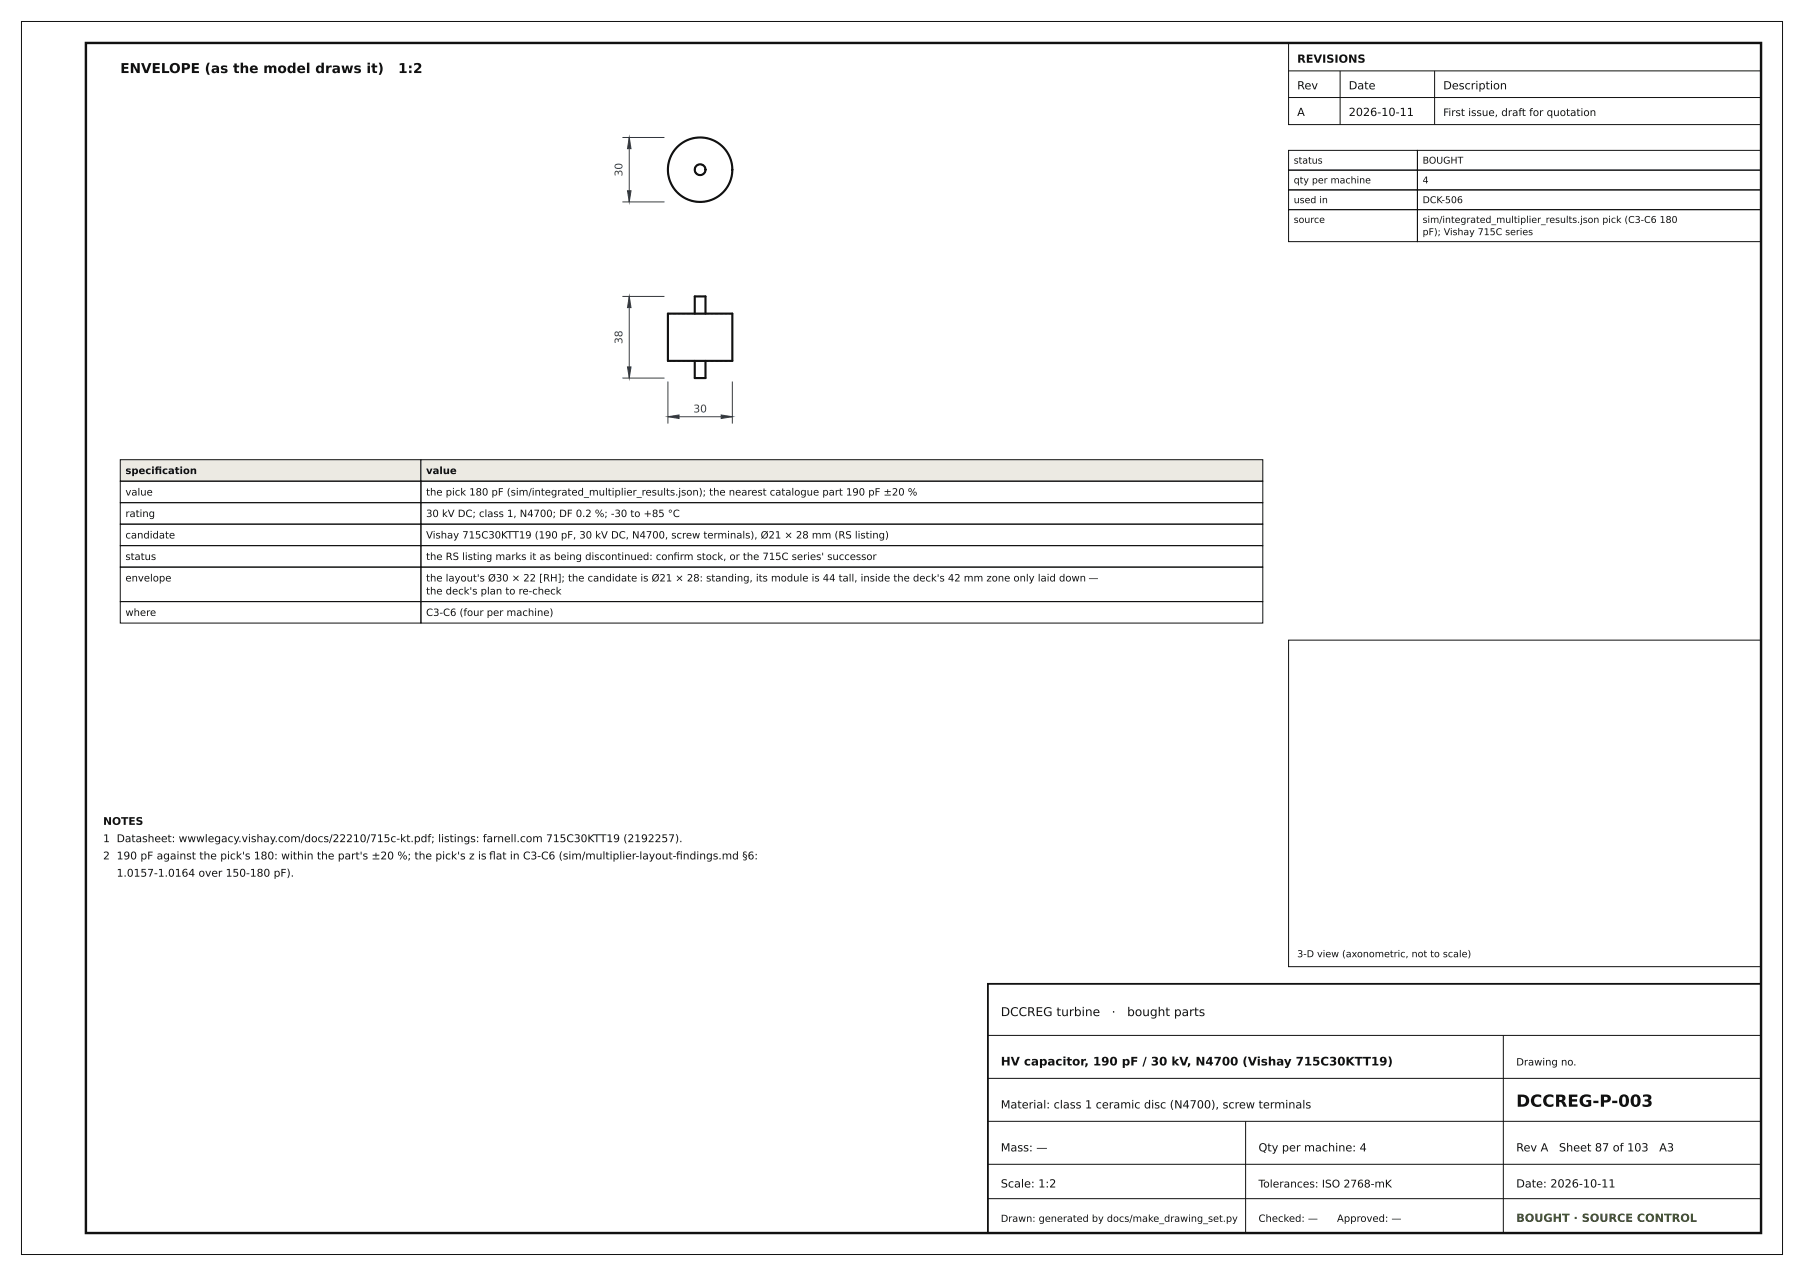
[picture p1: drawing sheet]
<svg xmlns="http://www.w3.org/2000/svg" width="420mm" height="297mm" viewBox="0 0 420 297" stroke-linecap="round" stroke-linejoin="round" font-family="sans-serif">
<defs><g id="words">
<text font-size="3.9" fill="#111" x="353" y="257.6">DCCREG-P-003</text>
<g font-size="3.2" fill="#111">
<text x="28" y="17">ENVELOPE (as the model draws it)</text>
<text x="92.7" y="17">1:2</text>
</g>
<g font-size="2.8" fill="#111">
<text x="233" y="236.5">DCCREG turbine</text>
<text x="258.8" y="236.5">·</text>
<text x="262.4" y="236.5">bought parts</text>
<text x="233" y="248">HV capacitor, 190 pF / 30 kV, N4700 (Vishay 715C30KTT19)</text>
</g>
<g font-size="2.6" fill="#111">
<text x="302" y="14.6">REVISIONS</text>
<text x="302" y="20.8">Rev</text>
<text x="314" y="20.8">Date</text>
<text x="336" y="20.8">Description</text>
<text x="302" y="27">A</text>
<text x="314" y="27">2026-10-11</text>
<text x="233" y="258">Material: class 1 ceramic disc (N4700), screw terminals</text>
<text x="233" y="268">Mass: —</text>
<text x="293" y="268">Qty per machine: 4</text>
<text x="353" y="268">Rev A</text>
<text x="363" y="268">Sheet 87 of 103</text>
<text x="386.3" y="268">A3</text>
<text x="233" y="276.4">Scale: 1:2</text>
<text x="353" y="276.4">Date: 2026-10-11</text>
</g>
<text font-size="2.6" fill="#365314" x="353" y="284.4">BOUGHT · SOURCE CONTROL</text>
<g font-size="2.5" fill="#1f3d66">
<text x="144.9" y="41.1" transform="rotate(-90 144.9 41.1)">30</text>
<text x="144.9" y="80.1" transform="rotate(-90 144.9 80.1)">38</text>
<text x="161.4" y="96">30</text>
</g>
<g font-size="2.5" fill="#111">
<text x="24" y="192">NOTES</text>
<text x="24" y="196">1 Datasheet: wwwlegacy.vishay.com/docs/22210/715c-kt.pdf; listings: farnell.com 715C30KTT19 (2192257).</text>
<text x="24" y="200">2 190 pF against the pick's 180: within the part's ±20 %; the pick's z is fat in C3-C6 (sim/multiplier-layout-fndings.md §6:</text>
<text x="113.9" y="200">l</text>
<text x="157.4" y="200">i</text>
<text x="27.2" y="204.1">1.0157-1.0164 over 150-180 pF).</text>
<text x="293" y="276.4">Tolerances: ISO 2768-mK</text>
</g>
<text font-size="2.4" fill="#111" x="336" y="27">First issue, draft for quotation</text>
<g font-size="2.3" fill="#111">
<text x="29.2" y="110.3">specifcation</text>
<text x="36" y="110.3">i</text>
<text x="99.2" y="110.3">value</text>
<text x="29.2" y="115.3">value</text>
<text x="99.2" y="115.3">the pick 180 pF (sim/integrated_multiplier_results.json); the nearest catalogue part 190 pF ±20 %</text>
<text x="29.2" y="120.3">rating</text>
<text x="29.2" y="125.3">candidate</text>
<text x="99.2" y="120.3">30 kV DC; class 1, N4700; DF 0.2 %; -30 to +85 °C</text>
<text x="99.2" y="125.3">Vishay 715C30KTT19 (190 pF, 30 kV DC, N4700, screw terminals), Ø21 × 28 mm (RS listing)</text>
<text x="29.2" y="130.3">status</text>
<text x="99.2" y="130.3">the RS listing marks it as being discontinued: confrm stock, or the 715C series' successor</text>
<text x="156.8" y="130.3">i</text>
<text x="29.2" y="135.3">envelope</text>
<text x="99.2" y="135.3">the layout's Ø30 × 22 [RH]; the candidate is Ø21 × 28: standing, its module is 44 tall, inside the deck's 42 mm zone only laid down —</text>
<text x="29.2" y="143.4">where</text>
<text x="99.2" y="138.4">the deck's plan to re-check</text>
<text x="99.2" y="143.4">C3-C6 (four per machine)</text>
<text x="353" y="248">Drawing no.</text>
<text x="233" y="284.4">Drawn: generated by docs/make_drawing_set.py</text>
<text x="293" y="284.4">Checked: —</text>
<text x="311.3" y="284.4">Approved: —</text>
</g>
<g font-size="2.2" fill="#111">
<text x="301.2" y="38.1">status</text>
<text x="331.2" y="38.1">BOUGHT</text>
<text x="301.2" y="42.7">qty per machine</text>
<text x="301.2" y="47.3">used in</text>
<text x="331.2" y="42.7">4</text>
<text x="331.2" y="47.3">DCK-506</text>
<text x="301.2" y="51.9">source</text>
<text x="331.2" y="51.9">sim/integrated_multiplier_results.json pick (C3-C6 180</text>
<text x="331.2" y="54.7">pF); Vishay 715C series</text>
<text x="302" y="222.8">3-D view (axonometric, not to scale)</text>
</g>
</g></defs>
<path d="M20 10h390v277h-390z" fill="none" stroke="#111" stroke-width=".56"/>
<g fill="none" stroke="#111" stroke-width=".23">
<path d="M5 5h410v287h-410zM300 10h110v19h-110zM300 16.5h110M312 16.5v12.5M334 16.5v12.5M300 22.7h110M300 149h110v76h-110zM230 241h180M230 251h180M350 241v46M230 261h180M230 271h180"/>
<path d="M230 279h180M290 261v26"/>
</g>
<path d="M230 229h180v58h-180z" fill="none" stroke="#111" stroke-width=".42"/>
<g fill="none" stroke="#111" stroke-width=".49">
<path d="M155.5 73h15v11h-15zM161.7 73v-4h2.5v4M161.7 84v4h2.5v-4"/>
<circle cx="163" cy="39.5" r="7.5"/>
<circle cx="163" cy="39.5" r="1.25"/>
</g>
<path d="M164.2 39.5a1.25 1.25 0 0 0-1.8-1.1 1.25 1.25 0 0 0-.1 2.1 1.25 1.25 0 0 0 1.9-.8v-.2M170.5 39.5a7.5 7.5 0 0 0-11.1-6.6 7.5 7.5 0 0 0-.4 13 7.5 7.5 0 0 0 11.5-6v-.4M161.7 73h2.5M164.2 69h-2.5M164.2 73h-2.5M170.5 73h-15M161.7 84h2.5M164.2 84h-2.5M164.2 88h-2.5M170.5 84h-15" fill="none" stroke="#111" stroke-width=".24" stroke-dasharray=".7 .4" stroke-linecap="butt"/>
<path d="M144.9 32h9.8M146.5 32v15M144.9 47h9.8M144.9 69h9.8M146.5 69v19M144.9 88h9.8M155.5 88.8v9.8M155.5 97h15M170.5 88.8v9.8" fill="none" stroke="#1f3d66" stroke-width=".23"/>
<g fill="#1f3d66" stroke="#1f3d66" stroke-width=".23">
<path d="M155.5 97l2.6-.4v.8z"/>
<path d="M167.9 96.6l2.6 .4-2.6 .4z"/>
<path d="M146.1 85.4h.8l-.4 2.6z"/>
<path d="M146.5 69l.4 2.6h-.8z"/>
<path d="M146.1 44.4h.8l-.4 2.6z"/>
<path d="M146.5 32l.4 2.6h-.8z"/>
</g>
<g fill="#eceae3" stroke="#111" stroke-width=".23">
<path d="M28 107h70v5h-70z"/>
<path d="M98 107h196v5h-196z"/>
</g>
<g fill="none" stroke="#111" stroke-width=".23">
<path d="M300 35h30v4.6h-30zM300 39.6h30v4.6h-30zM330 35h80v4.6h-80zM330 39.6h80v4.6h-80zM300 44.2h30v4.6h-30zM300 48.8h30v7.4h-30zM330 44.2h80v4.6h-80zM330 48.8h80v7.4h-80zM28 112h70v5h-70zM28 117h70v5h-70zM98 112h196v5h-196zM98 117h196v5h-196z"/>
<path d="M28 122h70v5h-70zM28 127h70v5h-70zM28 132h70v8h-70zM98 122h196v5h-196zM98 127h196v5h-196zM98 132h196v8h-196zM28 140h70v5h-70zM98 140h196v5h-196z"/>
</g>
<use href="#words"/>
</svg>
